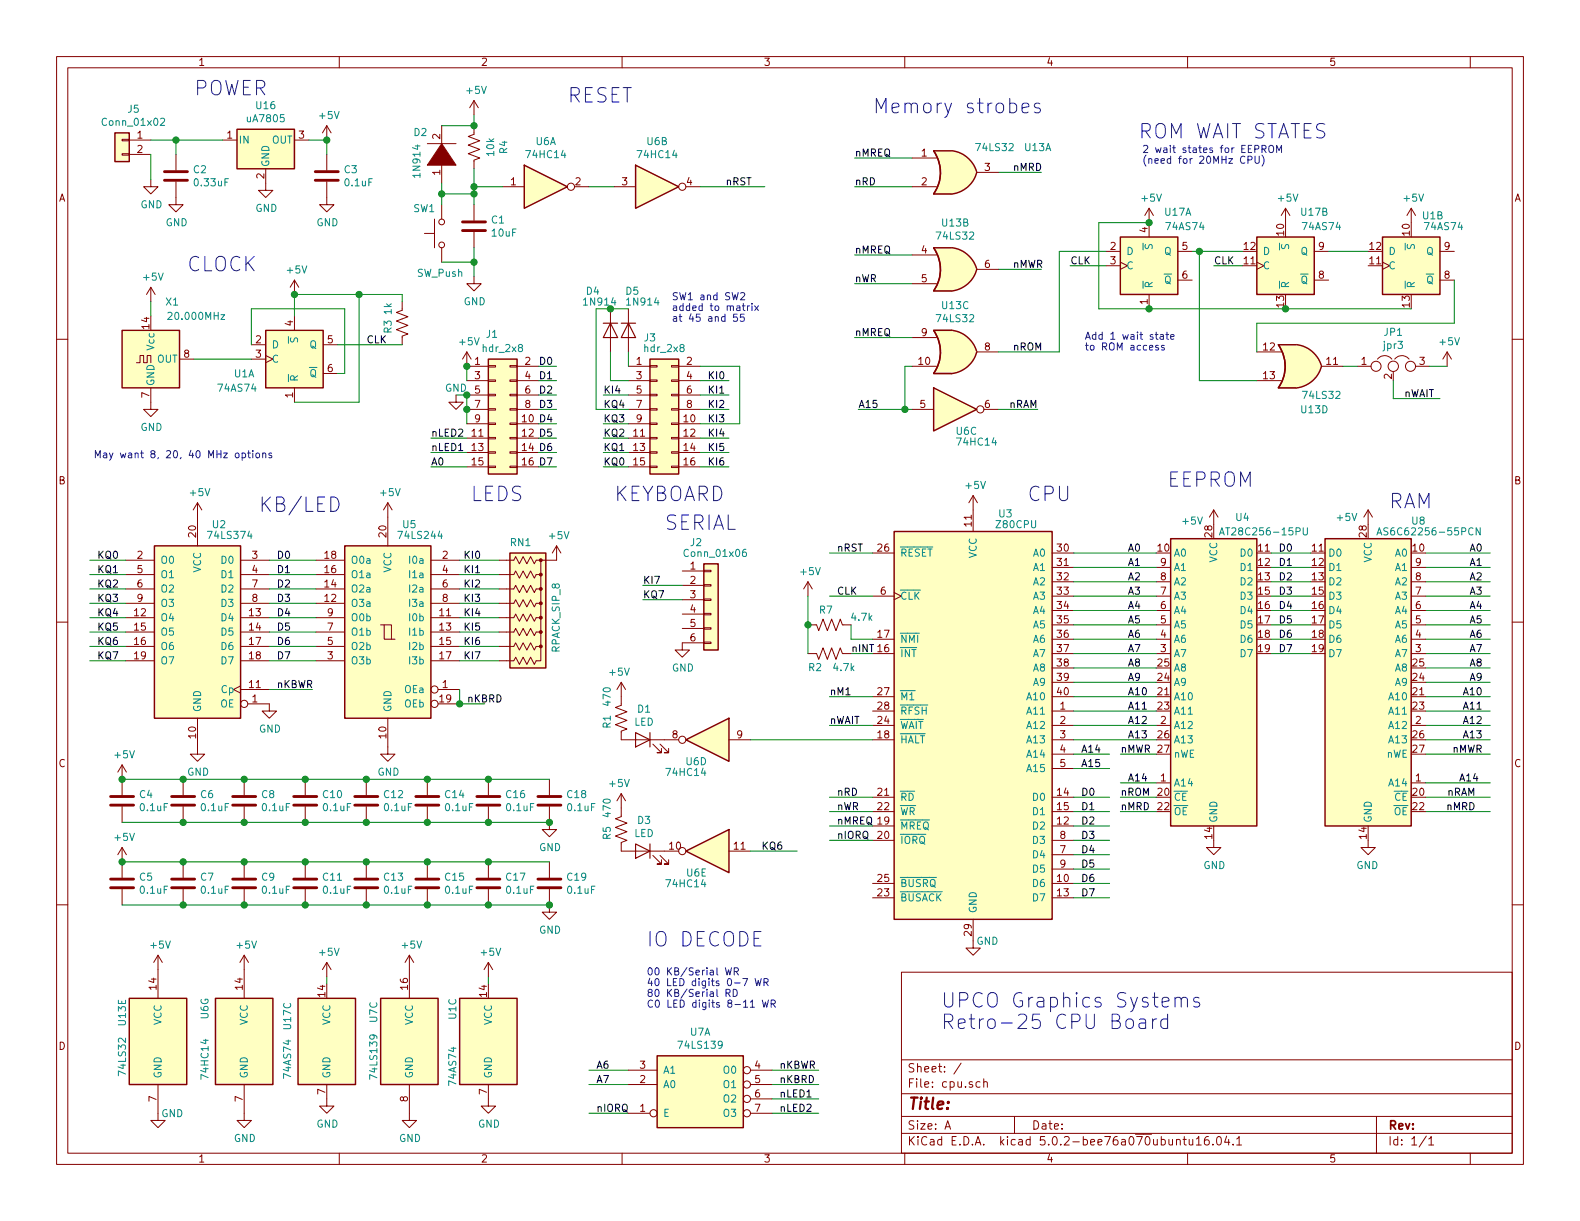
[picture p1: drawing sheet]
<svg xmlns="http://www.w3.org/2000/svg" width="279mm" height="216mm" viewBox="0 0 279 216" stroke-linecap="round" stroke-linejoin="round" font-family="sans-serif">
<defs><g id="words">
<g font-size="3.5" fill="#0000c2">
<text x="34.3" y="16.9">POWER</text>
<text x="100.3" y="18.2">RESET</text>
<text x="154.3" y="20.1">Memory strobes</text>
<text x="201.3" y="24.5">ROM WAIT STATES</text>
<text x="33" y="48">CLOCK</text>
<text x="83.2" y="88.6">LEDS</text>
<text x="108.6" y="88.6">KEYBOARD</text>
<text x="181.6" y="88.6">CPU</text>
<text x="206.4" y="86.1">EEPROM</text>
<text x="245.3" y="89.9">RAM</text>
<text x="45.7" y="90.6">KB/LED</text>
<text x="117.5" y="93.7">SERIAL</text>
<text x="114.3" y="167.4">IO DECODE</text>
<text x="166.4" y="178.2">UPCO Graphics Systems</text>
<text x="166.4" y="182">Retro-25 CPU Board</text>
</g>
<text font-size="2.8" fill="#840000" x="160.4" y="196.2">Title:</text>
<g font-size="2.1" fill="#840000">
<text x="160.4" y="189.6">Sheet: /</text>
<text x="160.4" y="192.3">File: cpu.sch</text>
<text x="160.4" y="202.5">KiCad E.D.A. kicad 5.0.2-bee76a070ubuntu16.04.1</text>
<text x="160.4" y="199.7">Size: A</text>
<text x="182.4" y="199.7">Date:</text>
<text x="245.4" y="199.7">Rev:</text>
<text x="245.4" y="202.5">Id: 1/1</text>
</g>
<g font-size="1.8" fill="#840000">
<text x="35" y="11.6">1</text>
<text x="85" y="11.6">2</text>
<text x="135" y="11.6">3</text>
<text x="185" y="11.6">4</text>
<text x="235" y="11.6">5</text>
<text x="24.3" y="24.5">1</text>
<text x="24.3" y="27.1">2</text>
<text x="40.2" y="24.5">1</text>
<text x="52.9" y="24.5">3</text>
<text x="77.9" y="24.6" transform="rotate(-90 77.9 24.6)">2</text>
<text x="163" y="27.7">1</text>
<text x="10.4" y="35.6">A</text>
<text x="46.7" y="31.6" transform="rotate(-90 46.7 31.6)">2</text>
<text x="77.9" y="31" transform="rotate(-90 77.9 31)">1</text>
<text x="90.3" y="32.8">1</text>
<text x="101.8" y="32.8">2</text>
<text x="110" y="32.8">3</text>
<text x="121.4" y="32.8">4</text>
<text x="163" y="32.8">2</text>
<text x="174.1" y="30.2">3</text>
<text x="267.8" y="35.6">A</text>
<text x="202.9" y="41.1" transform="rotate(-90 202.9 41.1)">4</text>
<text x="227.1" y="41.6" transform="rotate(-90 227.1 41.6)">10</text>
<text x="249.3" y="41.6" transform="rotate(-90 249.3 41.6)">10</text>
<text x="163" y="44.8">4</text>
<text x="174.1" y="47.4">6</text>
<text x="196.4" y="44.2">2</text>
<text x="196.4" y="46.7">3</text>
<text x="209.1" y="44.2">5</text>
<text x="220" y="46.7">11</text>
<text x="220" y="44.2">12</text>
<text x="233.2" y="44.2">9</text>
<text x="242.2" y="46.7">11</text>
<text x="242.2" y="44.2">12</text>
<text x="255.4" y="44.2">9</text>
<text x="163" y="49.9">5</text>
<text x="202.9" y="53.8" transform="rotate(-90 202.9 53.8)">1</text>
<text x="209.1" y="49.3">6</text>
<text x="233.2" y="49.3">8</text>
<text x="255.4" y="49.3">8</text>
<text x="26.4" y="58.1" transform="rotate(-90 26.4 58.1)">14</text>
<text x="51.8" y="57.6" transform="rotate(-90 51.8 57.6)">4</text>
<text x="163" y="59.4">9</text>
<text x="227.1" y="54.3" transform="rotate(-90 227.1 54.3)">13</text>
<text x="249.3" y="54.3" transform="rotate(-90 249.3 54.3)">13</text>
<text x="32.5" y="63.2">8</text>
<text x="45.2" y="60.7">2</text>
<text x="45.2" y="63.2">3</text>
<text x="57.9" y="60.7">5</text>
<text x="57.9" y="65.8">6</text>
<text x="84" y="64.5">1</text>
<text x="92.9" y="64.5">2</text>
<text x="112.5" y="64.5">1</text>
<text x="121.4" y="64.5">2</text>
<text x="162.5" y="64.5">10</text>
<text x="174.1" y="62">8</text>
<text x="223.4" y="62">12</text>
<text x="234.6" y="64.5">11</text>
<text x="240.7" y="64.5">1</text>
<text x="251" y="64.5">3</text>
<text x="26.4" y="70.3" transform="rotate(-90 26.4 70.3)">7</text>
<text x="51.8" y="70.3" transform="rotate(-90 51.8 70.3)">1</text>
<text x="84" y="67.1">3</text>
<text x="84" y="69.6">5</text>
<text x="92.9" y="67.1">4</text>
<text x="92.9" y="69.6">6</text>
<text x="112.5" y="67.1">3</text>
<text x="112.5" y="69.6">5</text>
<text x="121.4" y="67.1">4</text>
<text x="121.4" y="69.6">6</text>
<text x="223.4" y="67.1">13</text>
<text x="246.1" y="67" transform="rotate(-90 246.1 67)">2</text>
<text x="83.5" y="77.2">11</text>
<text x="84" y="72.1">7</text>
<text x="84" y="74.7">9</text>
<text x="92.9" y="72.1">8</text>
<text x="112.1" y="77.2">11</text>
<text x="112.5" y="72.1">7</text>
<text x="112.5" y="74.7">9</text>
<text x="121" y="74.7">10</text>
<text x="121" y="77.2">12</text>
<text x="121.4" y="72.1">8</text>
<text x="162.7" y="72.1">5</text>
<text x="174.1" y="72.1">6</text>
<text x="83.5" y="79.8">13</text>
<text x="83.5" y="82.3">15</text>
<text x="112.1" y="79.8">13</text>
<text x="112.1" y="82.3">15</text>
<text x="121" y="79.8">14</text>
<text x="121" y="82.3">16</text>
<text x="10.4" y="85.6">B</text>
<text x="267.8" y="85.6">B</text>
<text x="34.7" y="94.9" transform="rotate(-90 34.7 94.9)">20</text>
<text x="68.3" y="94.9" transform="rotate(-90 68.3 94.9)">20</text>
<text x="171.8" y="93" transform="rotate(-90 171.8 93)">11</text>
<text x="214.4" y="94.9" transform="rotate(-90 214.4 94.9)">28</text>
<text x="241.7" y="94.9" transform="rotate(-90 241.7 94.9)">28</text>
<text x="24.3" y="98.8">2</text>
<text x="24.3" y="101.3">5</text>
<text x="44.6" y="98.8">3</text>
<text x="44.6" y="101.3">4</text>
<text x="57.5" y="101.3">16</text>
<text x="57.5" y="98.8">18</text>
<text x="78.3" y="98.8">2</text>
<text x="78.3" y="101.3">4</text>
<text x="122.1" y="100.7">1</text>
<text x="155.2" y="97.5">26</text>
<text x="187" y="97.5">30</text>
<text x="187" y="100.1">31</text>
<text x="204.8" y="97.5">10</text>
<text x="205.3" y="100.1">9</text>
<text x="222.6" y="97.5">11</text>
<text x="222.6" y="100.1">12</text>
<text x="232.1" y="97.5">11</text>
<text x="232.1" y="100.1">12</text>
<text x="249.9" y="97.5">10</text>
<text x="250.3" y="100.1">9</text>
<text x="24.3" y="103.9">6</text>
<text x="24.3" y="106.4">9</text>
<text x="44.6" y="103.9">7</text>
<text x="44.6" y="106.4">8</text>
<text x="57.5" y="106.4">12</text>
<text x="57.5" y="103.9">14</text>
<text x="78.3" y="103.9">6</text>
<text x="78.3" y="106.4">8</text>
<text x="122.1" y="103.3">2</text>
<text x="122.1" y="105.8">3</text>
<text x="155.7" y="105.2">6</text>
<text x="187" y="102.6">32</text>
<text x="187" y="105.2">33</text>
<text x="187" y="107.7">34</text>
<text x="205.3" y="107.7">6</text>
<text x="205.3" y="105.2">7</text>
<text x="205.3" y="102.6">8</text>
<text x="222.6" y="102.6">13</text>
<text x="222.6" y="105.2">15</text>
<text x="222.6" y="107.7">16</text>
<text x="232.1" y="102.6">13</text>
<text x="232.1" y="105.2">15</text>
<text x="232.1" y="107.7">16</text>
<text x="250.3" y="107.7">6</text>
<text x="250.3" y="105.2">7</text>
<text x="250.3" y="102.6">8</text>
<text x="23.8" y="109">12</text>
<text x="23.8" y="111.5">15</text>
<text x="44.1" y="109">13</text>
<text x="44.1" y="111.5">14</text>
<text x="57.9" y="111.5">7</text>
<text x="57.9" y="109">9</text>
<text x="77.8" y="109">11</text>
<text x="77.8" y="111.5">13</text>
<text x="122.1" y="108.3">4</text>
<text x="122.1" y="110.9">5</text>
<text x="122.1" y="113.4">6</text>
<text x="155.2" y="112.8">17</text>
<text x="187" y="110.2">35</text>
<text x="187" y="112.8">36</text>
<text x="205.3" y="112.8">4</text>
<text x="205.3" y="110.2">5</text>
<text x="222.6" y="110.2">17</text>
<text x="222.6" y="112.8">18</text>
<text x="232.1" y="110.2">17</text>
<text x="232.1" y="112.8">18</text>
<text x="250.3" y="112.8">4</text>
<text x="250.3" y="110.2">5</text>
<text x="23.8" y="114">16</text>
<text x="23.8" y="116.6">19</text>
<text x="44.1" y="114">17</text>
<text x="44.1" y="116.6">18</text>
<text x="57.9" y="116.6">3</text>
<text x="57.9" y="114">5</text>
<text x="77.8" y="114">15</text>
<text x="77.8" y="116.6">17</text>
<text x="187" y="115.3">37</text>
<text x="187" y="117.9">38</text>
<text x="204.8" y="117.9">25</text>
<text x="205.3" y="115.3">3</text>
<text x="222.6" y="115.3">19</text>
<text x="232.1" y="115.3">19</text>
<text x="249.9" y="117.9">25</text>
<text x="250.3" y="115.3">3</text>
<text x="44.1" y="121.7">11</text>
<text x="44.6" y="124.2">1</text>
<text x="77.8" y="124.2">19</text>
<text x="78.3" y="121.7">1</text>
<text x="155.2" y="122.9">27</text>
<text x="155.2" y="125.5">28</text>
<text x="187" y="120.4">39</text>
<text x="187" y="122.9">40</text>
<text x="187.5" y="125.5">1</text>
<text x="204.8" y="122.9">21</text>
<text x="204.8" y="125.5">23</text>
<text x="204.8" y="120.4">24</text>
<text x="249.9" y="122.9">21</text>
<text x="249.9" y="125.5">23</text>
<text x="249.9" y="120.4">24</text>
<text x="34.7" y="130.5" transform="rotate(-90 34.7 130.5)">10</text>
<text x="68.3" y="130.5" transform="rotate(-90 68.3 130.5)">10</text>
<text x="118.9" y="130.6">8</text>
<text x="130.3" y="130.6">9</text>
<text x="155.2" y="130.6">18</text>
<text x="155.2" y="128">24</text>
<text x="187.5" y="128">2</text>
<text x="187.5" y="130.6">3</text>
<text x="204.8" y="130.6">26</text>
<text x="205.3" y="128">2</text>
<text x="249.9" y="130.6">26</text>
<text x="250.3" y="128">2</text>
<text x="10.4" y="135.6">C</text>
<text x="187.5" y="133.1">4</text>
<text x="187.5" y="135.6">5</text>
<text x="204.8" y="133.1">27</text>
<text x="249.9" y="133.1">27</text>
<text x="267.8" y="135.6">C</text>
<text x="155.2" y="140.7">21</text>
<text x="155.2" y="143.3">22</text>
<text x="187" y="140.7">14</text>
<text x="187" y="143.3">15</text>
<text x="204.8" y="140.7">20</text>
<text x="204.8" y="143.3">22</text>
<text x="205.3" y="138.2">1</text>
<text x="249.9" y="140.7">20</text>
<text x="249.9" y="143.3">22</text>
<text x="250.3" y="138.2">1</text>
<text x="155.2" y="148.3">20</text>
<text x="187" y="145.8">12</text>
<text x="187.5" y="148.3">8</text>
<text x="214.4" y="148.3" transform="rotate(-90 214.4 148.3)">14</text>
<text x="241.7" y="148.3" transform="rotate(-90 241.7 148.3)">14</text>
<text x="118.4" y="150.2">10</text>
<text x="129.8" y="150.2">11</text>
<text x="155.2" y="156">25</text>
<text x="187" y="156">10</text>
<text x="187.5" y="150.9">7</text>
<text x="187.5" y="153.4">9</text>
<text x="155.2" y="158.5">23</text>
<text x="187" y="158.5">13</text>
<text x="171.8" y="165.4" transform="rotate(-90 171.8 165.4)">29</text>
<text x="27.7" y="175" transform="rotate(-90 27.7 175)">14</text>
<text x="42.9" y="175" transform="rotate(-90 42.9 175)">14</text>
<text x="57.5" y="176.2" transform="rotate(-90 57.5 176.2)">14</text>
<text x="72.1" y="175" transform="rotate(-90 72.1 175)">16</text>
<text x="86.1" y="176.2" transform="rotate(-90 86.1 176.2)">14</text>
<text x="10.4" y="185.6">D</text>
<text x="267.8" y="185.6">D</text>
<text x="113.2" y="191.5">2</text>
<text x="113.2" y="189">3</text>
<text x="133.5" y="189">4</text>
<text x="133.5" y="191.5">5</text>
<text x="27.7" y="194.8" transform="rotate(-90 27.7 194.8)">7</text>
<text x="42.9" y="194.8" transform="rotate(-90 42.9 194.8)">7</text>
<text x="57.5" y="193.5" transform="rotate(-90 57.5 193.5)">7</text>
<text x="72.1" y="194.8" transform="rotate(-90 72.1 194.8)">8</text>
<text x="86.1" y="193.5" transform="rotate(-90 86.1 193.5)">7</text>
<text x="113.2" y="196.6">1</text>
<text x="133.5" y="194.1">6</text>
<text x="133.5" y="196.6">7</text>
<text x="35" y="205.5">1</text>
<text x="85" y="205.5">2</text>
<text x="135" y="205.5">3</text>
<text x="185" y="205.5">4</text>
<text x="235" y="205.5">5</text>
</g>
<g font-size="1.8" fill="#008484">
<text x="82.6" y="16.6">+5V</text>
<text x="18.4" y="22.3">Conn_01x02</text>
<text x="22.7" y="19.9">J5</text>
<text x="43.8" y="21.6">uA7805</text>
<text x="45.4" y="19.3">U16</text>
<text x="56.6" y="21.1">+5V</text>
<text x="42.2" y="25.4">IN</text>
<text x="47.6" y="29.6" transform="rotate(-90 47.6 29.6)">GND</text>
<text x="48.1" y="25.4">OUT</text>
<text x="73.2" y="24.1">D2</text>
<text x="87.4" y="27.5" transform="rotate(-90 87.4 27.5)">10k</text>
<text x="89.7" y="27.2" transform="rotate(-90 89.7 27.2)">R4</text>
<text x="93.3" y="28">74HC14</text>
<text x="94.8" y="25.7">U6A</text>
<text x="113" y="28">74HC14</text>
<text x="114.5" y="25.7">U6B</text>
<text x="172.8" y="26.7">74LS32</text>
<text x="181.3" y="26.7">U13A</text>
<text x="34.2" y="30.6">C2</text>
<text x="34.5" y="32.9">0.33uF</text>
<text x="60.9" y="30.6">C3</text>
<text x="61.1" y="32.9">0.1uF</text>
<text x="74.3" y="31.1" transform="rotate(-90 74.3 31.1)">1N914</text>
<text x="202" y="35.7">+5V</text>
<text x="226.1" y="35.7">+5V</text>
<text x="248.3" y="35.7">+5V</text>
<text x="24.8" y="36.8">GND</text>
<text x="29.3" y="40">GND</text>
<text x="45.2" y="37.5">GND</text>
<text x="56" y="40">GND</text>
<text x="73.1" y="37.5">SW1</text>
<text x="86.9" y="39.5">C1</text>
<text x="87.1" y="41.8">10uF</text>
<text x="166.6" y="40.1">U13B</text>
<text x="206" y="38.2">U17A</text>
<text x="206.3" y="40.7">74AS74</text>
<text x="230.1" y="38.2">U17B</text>
<text x="230.5" y="40.7">74AS74</text>
<text x="251.6" y="38.8">U1B</text>
<text x="252.1" y="40.7">74AS74</text>
<text x="165.8" y="42.4">74LS32</text>
<text x="199.1" y="45.1">D</text>
<text x="199.1" y="47.6">C</text>
<text x="203.8" y="44.1" transform="rotate(-90 203.8 44.1)">S</text>
<text x="205.9" y="45.1">Q</text>
<text x="223.3" y="47.6">C</text>
<text x="223.3" y="45.1">D</text>
<text x="228" y="44.1" transform="rotate(-90 228 44.1)">S</text>
<text x="230" y="45.1">Q</text>
<text x="245.5" y="47.6">C</text>
<text x="245.5" y="45.1">D</text>
<text x="250.2" y="44.1" transform="rotate(-90 250.2 44.1)">S</text>
<text x="252.2" y="45.1">Q</text>
<text x="25.5" y="49.6">+5V</text>
<text x="50.9" y="48.4">+5V</text>
<text x="73.8" y="48.9">SW_Push</text>
<text x="82" y="54">GND</text>
<text x="103.7" y="52.1">D4</text>
<text x="110.7" y="52.1">D5</text>
<text x="203.8" y="51.1" transform="rotate(-90 203.8 51.1)">R</text>
<text x="205.9" y="50.2">Q</text>
<text x="228" y="51.1" transform="rotate(-90 228 51.1)">R</text>
<text x="230" y="50.2">Q</text>
<text x="250.2" y="51.1" transform="rotate(-90 250.2 51.1)">R</text>
<text x="252.2" y="50.2">Q</text>
<text x="29.4" y="54">X1</text>
<text x="30.2" y="56.6">20.000MHz</text>
<text x="69.3" y="58.9" transform="rotate(-90 69.3 58.9)">R3</text>
<text x="69.3" y="55.6" transform="rotate(-90 69.3 55.6)">1k</text>
<text x="86" y="59.7">J1</text>
<text x="111" y="54">1N914</text>
<text x="165.8" y="57">74LS32</text>
<text x="166.6" y="54.7">U13C</text>
<text x="244.8" y="59.4">JP1</text>
<text x="27.3" y="61.8" transform="rotate(-90 27.3 61.8)">Vcc</text>
<text x="27.8" y="64.1">OUT</text>
<text x="48" y="61.6">D</text>
<text x="48" y="64.1">C</text>
<text x="52.7" y="60.6" transform="rotate(-90 52.7 60.6)">S</text>
<text x="54.8" y="61.6">Q</text>
<text x="81.3" y="61.1">+5V</text>
<text x="85.5" y="62.3">hdr_2x8</text>
<text x="114" y="60.4">J3</text>
<text x="114.1" y="62.3">hdr_2x8</text>
<text x="244.8" y="61.7">jpr3</text>
<text x="254.7" y="61.1">+5V</text>
<text x="27.3" y="68.3" transform="rotate(-90 27.3 68.3)">GND</text>
<text x="38.7" y="69.3">74AS74</text>
<text x="41.4" y="66.7">U1A</text>
<text x="52.7" y="67.6" transform="rotate(-90 52.7 67.6)">R</text>
<text x="54.8" y="66.7">Q</text>
<text x="78.7" y="69.3">GND</text>
<text x="230.6" y="70.5">74LS32</text>
<text x="24.8" y="76.2">GND</text>
<text x="169.1" y="76.9">U6C</text>
<text x="230.1" y="73.1">U13D</text>
<text x="169.5" y="78.8">74HC14</text>
<text x="33.7" y="87.7">+5V</text>
<text x="67.4" y="87.7">+5V</text>
<text x="170.9" y="86.5">+5V</text>
<text x="37.1" y="95.3">74LS374</text>
<text x="37.6" y="93.4">U2</text>
<text x="70.7" y="95.3">74LS244</text>
<text x="71.3" y="93.4">U5</text>
<text x="97.2" y="95.4">+5V</text>
<text x="176.3" y="93.4">Z80CPU</text>
<text x="176.7" y="91.5">U3</text>
<text x="209.2" y="92.8">+5V</text>
<text x="216.7" y="94.7">AT28C256-15PU</text>
<text x="218.6" y="92.1">U4</text>
<text x="236.5" y="92.1">+5V</text>
<text x="244.8" y="94.7">AS6C62256-55PCN</text>
<text x="249.7" y="92.8">U8</text>
<text x="28.3" y="99.7">O0</text>
<text x="35.6" y="101.3" transform="rotate(-90 35.6 101.3)">VCC</text>
<text x="39.3" y="99.7">D0</text>
<text x="62" y="99.7">O0a</text>
<text x="69.2" y="101.3" transform="rotate(-90 69.2 101.3)">VCC</text>
<text x="72.7" y="99.7">I0a</text>
<text x="90.3" y="96.6">RN1</text>
<text x="121.3" y="98.5">Conn_01x06</text>
<text x="122.1" y="96.6">J2</text>
<text x="141.7" y="101.7">+5V</text>
<text x="159.1" y="98.4">RESET</text>
<text x="172.7" y="98.7" transform="rotate(-90 172.7 98.7)">VCC</text>
<text x="182.8" y="98.4">A0</text>
<text x="182.8" y="101">A1</text>
<text x="207.5" y="98.4">A0</text>
<text x="207.5" y="101">A1</text>
<text x="215.3" y="99.5" transform="rotate(-90 215.3 99.5)">VCC</text>
<text x="219.5" y="98.4">D0</text>
<text x="219.5" y="101">D1</text>
<text x="234.8" y="98.4">D0</text>
<text x="234.8" y="101">D1</text>
<text x="242.6" y="99.5" transform="rotate(-90 242.6 99.5)">VCC</text>
<text x="246.8" y="98.4">A0</text>
<text x="246.8" y="101">A1</text>
<text x="28.3" y="102.2">O1</text>
<text x="28.3" y="104.8">O2</text>
<text x="28.3" y="107.3">O3</text>
<text x="39.3" y="102.2">D1</text>
<text x="39.3" y="104.8">D2</text>
<text x="39.3" y="107.3">D3</text>
<text x="62" y="107.3">O3a</text>
<text x="62" y="104.8">O2a</text>
<text x="62" y="102.2">O1a</text>
<text x="72.7" y="102.2">I1a</text>
<text x="72.7" y="104.8">I2a</text>
<text x="72.7" y="107.3">I3a</text>
<text x="159.1" y="106">CLK</text>
<text x="182.8" y="103.5">A2</text>
<text x="182.8" y="106">A3</text>
<text x="207.5" y="106">A3</text>
<text x="207.5" y="103.5">A2</text>
<text x="219.5" y="103.5">D2</text>
<text x="219.5" y="106">D3</text>
<text x="234.8" y="103.5">D2</text>
<text x="234.8" y="106">D3</text>
<text x="246.8" y="106">A3</text>
<text x="246.8" y="103.5">A2</text>
<text x="28.3" y="109.9">O4</text>
<text x="28.3" y="112.4">O5</text>
<text x="39.3" y="109.9">D4</text>
<text x="39.3" y="112.4">D5</text>
<text x="62" y="112.4">O1b</text>
<text x="62" y="109.9">O0b</text>
<text x="72.6" y="109.9">I0b</text>
<text x="72.6" y="112.4">I1b</text>
<text x="144.9" y="108.5">R7</text>
<text x="150.7" y="109.8">4.7k</text>
<text x="159.1" y="113.7">NMI</text>
<text x="182.8" y="108.6">A4</text>
<text x="182.8" y="111.1">A5</text>
<text x="182.8" y="113.7">A6</text>
<text x="207.5" y="113.7">A6</text>
<text x="207.5" y="111.1">A5</text>
<text x="207.5" y="108.6">A4</text>
<text x="219.5" y="108.6">D4</text>
<text x="219.5" y="111.1">D5</text>
<text x="219.5" y="113.7">D6</text>
<text x="234.8" y="108.6">D4</text>
<text x="234.8" y="111.1">D5</text>
<text x="234.8" y="113.7">D6</text>
<text x="246.8" y="113.7">A6</text>
<text x="246.8" y="111.1">A5</text>
<text x="246.8" y="108.6">A4</text>
<text x="28.3" y="114.9">O6</text>
<text x="28.3" y="117.5">O7</text>
<text x="39.3" y="114.9">D6</text>
<text x="39.3" y="117.5">D7</text>
<text x="62" y="117.5">O3b</text>
<text x="62" y="114.9">O2b</text>
<text x="72.6" y="114.9">I2b</text>
<text x="72.6" y="117.5">I3b</text>
<text x="99" y="115.3" transform="rotate(-90 99 115.3)">RPACK_SIP_8</text>
<text x="107.9" y="119.5">+5V</text>
<text x="118.8" y="118.7">GND</text>
<text x="143" y="118.7">R2</text>
<text x="147.5" y="118.7">4.7k</text>
<text x="159.1" y="116.2">INT</text>
<text x="182.8" y="116.2">A7</text>
<text x="182.8" y="118.7">A8</text>
<text x="207.5" y="118.7">A8</text>
<text x="207.5" y="116.2">A7</text>
<text x="219.5" y="116.2">D7</text>
<text x="234.8" y="116.2">D7</text>
<text x="246.8" y="118.7">A8</text>
<text x="246.8" y="116.2">A7</text>
<text x="35.6" y="126" transform="rotate(-90 35.6 126)">GND</text>
<text x="39" y="125.1">OE</text>
<text x="39.2" y="122.6">Cp</text>
<text x="69.2" y="126" transform="rotate(-90 69.2 126)">GND</text>
<text x="71.6" y="125.1">OEb</text>
<text x="71.7" y="122.6">OEa</text>
<text x="108" y="124.7" transform="rotate(-90 108 124.7)">470</text>
<text x="159.1" y="123.8">M1</text>
<text x="181.8" y="123.8">A10</text>
<text x="182.8" y="121.3">A9</text>
<text x="207.5" y="123.8">A10</text>
<text x="207.5" y="121.3">A9</text>
<text x="245.8" y="123.8">A10</text>
<text x="246.8" y="121.3">A9</text>
<text x="45.8" y="129.5">GND</text>
<text x="108" y="128.8" transform="rotate(-90 108 128.8)">R1</text>
<text x="112.1" y="128.3">LED</text>
<text x="112.8" y="126">D1</text>
<text x="159.1" y="131.4">HALT</text>
<text x="159.1" y="128.9">WAIT</text>
<text x="159.1" y="126.4">RFSH</text>
<text x="181.8" y="126.4">A11</text>
<text x="181.8" y="128.9">A12</text>
<text x="181.8" y="131.4">A13</text>
<text x="207.5" y="128.9">A12</text>
<text x="207.5" y="126.4">A11</text>
<text x="207.5" y="131.4">A13</text>
<text x="245.8" y="128.9">A12</text>
<text x="245.8" y="126.4">A11</text>
<text x="245.8" y="131.4">A13</text>
<text x="20.4" y="134.1">+5V</text>
<text x="33.1" y="137.2">GND</text>
<text x="66.8" y="137.2">GND</text>
<text x="118.1" y="137.2">74HC14</text>
<text x="121.4" y="135.3">U6D</text>
<text x="181.8" y="134">A14</text>
<text x="181.8" y="136.5">A15</text>
<text x="207.5" y="134">nWE</text>
<text x="245.1" y="134">nWE</text>
<text x="24.7" y="141.1">C4</text>
<text x="24.9" y="143.4">0.1uF</text>
<text x="35.5" y="141.1">C6</text>
<text x="35.7" y="143.4">0.1uF</text>
<text x="46.3" y="141.1">C8</text>
<text x="46.5" y="143.4">0.1uF</text>
<text x="57.2" y="141.1">C10</text>
<text x="57.3" y="143.4">0.1uF</text>
<text x="68" y="141.1">C12</text>
<text x="68.1" y="143.4">0.1uF</text>
<text x="78.8" y="141.1">C14</text>
<text x="78.9" y="143.4">0.1uF</text>
<text x="89.6" y="141.1">C16</text>
<text x="89.7" y="143.4">0.1uF</text>
<text x="100.4" y="141.1">C18</text>
<text x="100.5" y="143.4">0.1uF</text>
<text x="107.9" y="139.2">+5V</text>
<text x="159.1" y="141.6">RD</text>
<text x="182.8" y="141.6">D0</text>
<text x="207.5" y="139.1">A14</text>
<text x="207.5" y="141.6">CE</text>
<text x="245.8" y="139.1">A14</text>
<text x="246.6" y="141.6">CE</text>
<text x="20.4" y="148.7">+5V</text>
<text x="108" y="148.4" transform="rotate(-90 108 148.4)">R5</text>
<text x="108" y="144.3" transform="rotate(-90 108 144.3)">470</text>
<text x="112.1" y="148">LED</text>
<text x="112.8" y="145.7">D3</text>
<text x="159.1" y="146.7">MREQ</text>
<text x="159.1" y="149.2">IORQ</text>
<text x="159.1" y="144.1">WR</text>
<text x="182.8" y="146.7">D2</text>
<text x="182.8" y="144.1">D1</text>
<text x="182.8" y="149.2">D3</text>
<text x="207.5" y="144.1">OE</text>
<text x="215.3" y="145.5" transform="rotate(-90 215.3 145.5)">GND</text>
<text x="242.6" y="145.5" transform="rotate(-90 242.6 145.5)">GND</text>
<text x="246.5" y="144.1">OE</text>
<text x="24.7" y="155.7">C5</text>
<text x="35.5" y="155.7">C7</text>
<text x="46.3" y="155.7">C9</text>
<text x="57.2" y="155.7">C11</text>
<text x="68" y="155.7">C13</text>
<text x="78.8" y="155.7">C15</text>
<text x="89.6" y="155.7">C17</text>
<text x="95.3" y="150.5">GND</text>
<text x="100.4" y="155.7">C19</text>
<text x="121.5" y="155">U6E</text>
<text x="182.8" y="151.8">D4</text>
<text x="182.8" y="154.3">D5</text>
<text x="212.8" y="153.7">GND</text>
<text x="239.9" y="153.7">GND</text>
<text x="24.9" y="158">0.1uF</text>
<text x="35.7" y="158">0.1uF</text>
<text x="46.5" y="158">0.1uF</text>
<text x="57.3" y="158">0.1uF</text>
<text x="68.1" y="158">0.1uF</text>
<text x="78.9" y="158">0.1uF</text>
<text x="89.7" y="158">0.1uF</text>
<text x="100.5" y="158">0.1uF</text>
<text x="118.1" y="156.9">74HC14</text>
<text x="159.1" y="159.4">BUSACK</text>
<text x="159.1" y="156.8">BUSRQ</text>
<text x="172.7" y="161.5" transform="rotate(-90 172.7 161.5)">GND</text>
<text x="182.8" y="156.8">D6</text>
<text x="182.8" y="159.4">D7</text>
<text x="26.7" y="167.7">+5V</text>
<text x="42" y="167.7">+5V</text>
<text x="71.2" y="167.7">+5V</text>
<text x="95.3" y="165.1">GND</text>
<text x="172.7" y="167.1">GND</text>
<text x="56.6" y="169">+5V</text>
<text x="85.1" y="169">+5V</text>
<text x="22.3" y="181.3" transform="rotate(-90 22.3 181.3)">U13E</text>
<text x="28.6" y="181.3" transform="rotate(-90 28.6 181.3)">VCC</text>
<text x="36.9" y="180.2" transform="rotate(-90 36.9 180.2)">U6G</text>
<text x="43.8" y="181.3" transform="rotate(-90 43.8 181.3)">VCC</text>
<text x="51.5" y="182" transform="rotate(-90 51.5 182)">U17C</text>
<text x="58.4" y="181.3" transform="rotate(-90 58.4 181.3)">VCC</text>
<text x="66.7" y="180.7" transform="rotate(-90 66.7 180.7)">U7C</text>
<text x="73" y="181.3" transform="rotate(-90 73 181.3)">VCC</text>
<text x="80.7" y="180.2" transform="rotate(-90 80.7 180.2)">U1C</text>
<text x="87" y="181.3" transform="rotate(-90 87 181.3)">VCC</text>
<text x="120.2" y="185.4">74LS139</text>
<text x="122.1" y="183.1">U7A</text>
<text x="22.3" y="190" transform="rotate(-90 22.3 190)">74LS32</text>
<text x="28.6" y="190.8" transform="rotate(-90 28.6 190.8)">GND</text>
<text x="36.9" y="190.6" transform="rotate(-90 36.9 190.6)">74HC14</text>
<text x="43.8" y="190.8" transform="rotate(-90 43.8 190.8)">GND</text>
<text x="51.5" y="190.5" transform="rotate(-90 51.5 190.5)">74AS74</text>
<text x="58.4" y="190.8" transform="rotate(-90 58.4 190.8)">GND</text>
<text x="66.7" y="190.5" transform="rotate(-90 66.7 190.5)">74LS139</text>
<text x="73" y="190.8" transform="rotate(-90 73 190.8)">GND</text>
<text x="80.7" y="191.8" transform="rotate(-90 80.7 191.8)">74AS74</text>
<text x="87" y="190.8" transform="rotate(-90 87 190.8)">GND</text>
<text x="117.2" y="189.9">A1</text>
<text x="128.1" y="189.9">O0</text>
<text x="28.5" y="197.5">GND</text>
<text x="117.2" y="197.5">E</text>
<text x="117.2" y="192.4">A0</text>
<text x="128.1" y="192.4">O1</text>
<text x="128.1" y="194.9">O2</text>
<text x="128.1" y="197.5">O3</text>
<text x="41.4" y="201.9">GND</text>
<text x="56" y="199.4">GND</text>
<text x="70.6" y="201.9">GND</text>
<text x="84.5" y="199.4">GND</text>
</g>
<g font-size="1.8">
<text x="151.1" y="27.7">nMREQ</text>
<text x="128.3" y="32.8">nRST</text>
<text x="151.1" y="32.8">nRD</text>
<text x="179.1" y="30.2">nMRD</text>
<text x="151.1" y="44.8">nMREQ</text>
<text x="179.1" y="47.4">nMWR</text>
<text x="189.2" y="46.7">CLK</text>
<text x="214.6" y="46.7">CLK</text>
<text x="151.1" y="49.9">nWR</text>
<text x="151.1" y="59.4">nMREQ</text>
<text x="64.8" y="60.7">CLK</text>
<text x="95.2" y="64.5">D0</text>
<text x="179.1" y="62">nROM</text>
<text x="95.2" y="69.6">D2</text>
<text x="95.2" y="67.1">D1</text>
<text x="106.7" y="69.6">KI4</text>
<text x="125.1" y="67.1">KI0</text>
<text x="125.1" y="69.6">KI1</text>
<text x="248.3" y="70.2">nWAIT</text>
<text x="76.2" y="77.2">nLED2</text>
<text x="92.4" y="74.7">10 D4</text>
<text x="92.4" y="77.2">12 D5</text>
<text x="95.2" y="72.1">D3</text>
<text x="106.7" y="77.2">KQ2</text>
<text x="106.7" y="74.7">KQ3</text>
<text x="106.7" y="72.1">KQ4</text>
<text x="125.1" y="72.1">KI2</text>
<text x="125.1" y="74.7">KI3</text>
<text x="125.1" y="77.2">KI4</text>
<text x="151.8" y="72.1">A15</text>
<text x="178.4" y="72.1">nRAM</text>
<text x="76.2" y="79.8">nLED1</text>
<text x="76.2" y="82.3">A0</text>
<text x="92.4" y="79.8">14 D6</text>
<text x="92.4" y="82.3">16 D7</text>
<text x="106.7" y="82.3">KQ0</text>
<text x="106.7" y="79.8">KQ1</text>
<text x="125.1" y="79.8">KI5</text>
<text x="125.1" y="82.3">KI6</text>
<text x="17.1" y="98.8">KQ0</text>
<text x="17.1" y="101.3">KQ1</text>
<text x="48.9" y="98.8">D0</text>
<text x="48.9" y="101.3">D1</text>
<text x="81.9" y="98.8">KI0</text>
<text x="81.9" y="101.3">KI1</text>
<text x="148" y="97.5">nRST</text>
<text x="199.4" y="97.5">A0</text>
<text x="199.4" y="100.1">A1</text>
<text x="226.1" y="97.5">D0</text>
<text x="226.1" y="100.1">D1</text>
<text x="260" y="97.5">A0</text>
<text x="260" y="100.1">A1</text>
<text x="17.1" y="103.9">KQ2</text>
<text x="17.1" y="106.4">KQ3</text>
<text x="48.9" y="103.9">D2</text>
<text x="48.9" y="106.4">D3</text>
<text x="81.9" y="103.9">KI2</text>
<text x="81.9" y="106.4">KI3</text>
<text x="113.7" y="103.3">KI7</text>
<text x="113.7" y="105.8">KQ7</text>
<text x="148" y="105.2">CLK</text>
<text x="199.4" y="102.6">A2</text>
<text x="199.4" y="105.2">A3</text>
<text x="199.4" y="107.7">A4</text>
<text x="226.1" y="102.6">D2</text>
<text x="226.1" y="105.2">D3</text>
<text x="226.1" y="107.7">D4</text>
<text x="260" y="102.6">A2</text>
<text x="260" y="105.2">A3</text>
<text x="260" y="107.7">A4</text>
<text x="17.1" y="109">KQ4</text>
<text x="17.1" y="111.5">KQ5</text>
<text x="48.9" y="109">D4</text>
<text x="48.9" y="111.5">D5</text>
<text x="81.9" y="109">KI4</text>
<text x="81.9" y="111.5">KI5</text>
<text x="199.4" y="110.2">A5</text>
<text x="199.4" y="112.8">A6</text>
<text x="226.1" y="110.2">D5</text>
<text x="226.1" y="112.8">D6</text>
<text x="260" y="110.2">A5</text>
<text x="260" y="112.8">A6</text>
<text x="17.1" y="114">KQ6</text>
<text x="17.1" y="116.6">KQ7</text>
<text x="48.9" y="114">D6</text>
<text x="48.9" y="116.6">D7</text>
<text x="81.9" y="114">KI6</text>
<text x="81.9" y="116.6">KI7</text>
<text x="150.5" y="115.3">nINT 16</text>
<text x="199.4" y="115.3">A7</text>
<text x="199.4" y="117.9">A8</text>
<text x="226.1" y="115.3">D7</text>
<text x="260" y="115.3">A7</text>
<text x="260" y="117.9">A8</text>
<text x="48.9" y="121.7">nKBWR</text>
<text x="82.5" y="124.2">nKBRD</text>
<text x="146.7" y="122.9">nM1</text>
<text x="199.4" y="120.4">A9</text>
<text x="199.4" y="122.9">A10</text>
<text x="199.4" y="125.5">A11</text>
<text x="259" y="122.9">A10</text>
<text x="259" y="125.5">A11</text>
<text x="260" y="120.4">A9</text>
<text x="146.7" y="128">nWAIT</text>
<text x="199.4" y="128">A12</text>
<text x="199.4" y="130.6">A13</text>
<text x="259" y="128">A12</text>
<text x="259" y="130.6">A13</text>
<text x="191.1" y="135.6">A15</text>
<text x="191.1" y="133.1">A14</text>
<text x="198.1" y="133.1">nMWR</text>
<text x="256.7" y="133.1">nMWR</text>
<text x="148" y="140.7">nRD</text>
<text x="148" y="143.3">nWR</text>
<text x="191.1" y="140.7">D0</text>
<text x="191.1" y="143.3">D1</text>
<text x="198.1" y="140.7">nROM</text>
<text x="198.1" y="143.3">nMRD</text>
<text x="199.4" y="138.2">A14</text>
<text x="255.9" y="140.7">nRAM</text>
<text x="255.9" y="143.3">nMRD</text>
<text x="258.4" y="138.2">A14</text>
<text x="148" y="145.8">nMREQ 19</text>
<text x="148" y="148.3">nIORQ</text>
<text x="191.1" y="145.8">D2</text>
<text x="191.1" y="148.3">D3</text>
<text x="134.6" y="150.2">KQ6</text>
<text x="191.1" y="150.9">D4</text>
<text x="191.1" y="153.4">D5</text>
<text x="191.1" y="156">D6</text>
<text x="191.1" y="158.5">D7</text>
<text x="105.4" y="191.5">A7</text>
<text x="105.4" y="189">A6</text>
<text x="137.8" y="189">nKBWR</text>
<text x="137.8" y="191.5">nKBRD</text>
<text x="105.4" y="196.6">nIORQ</text>
<text x="137.8" y="194.1">nLED1</text>
<text x="137.8" y="196.6">nLED2</text>
</g>
<g font-size="1.8" fill="#0000c2">
<text x="201.9" y="27.1">2 wait states for EEPROM</text>
<text x="201.9" y="29">(need for 20MHz CPU)</text>
<text x="118.7" y="53.1">SW1 and SW2</text>
<text x="118.7" y="55">added to matrix</text>
<text x="118.7" y="56.9">at 45 and 55</text>
<text x="191.8" y="60.1">Add 1 wait state</text>
<text x="191.8" y="62">to ROM access</text>
<text x="16.5" y="81">May want 8, 20, 40 MHz options</text>
<text x="114.3" y="172.5">00 KB/Serial WR</text>
<text x="114.3" y="174.4">40 LED digits 0-7 WR</text>
<text x="114.3" y="176.3">80 KB/Serial RD</text>
<text x="114.3" y="178.2">C0 LED digits 8-11 WR</text>
</g>
<text font-size="1.8" fill="#008400" x="103.4" y="54">1N914</text>
</g></defs>
<g fill="none" stroke="#840000" stroke-width=".18">
<path d="M10 10h259.4v195.9h-259.4zM12 12h255.4v191.9h-255.4zM60 10v2M83.8 17.8v2.5M83.8 17.8l-.7 1.3M83.8 17.8l.8 1.3M110 10v2M160 10v2M210 10v2M260 10v2M21.6 27.2h1.3v.2h-1.3zM21.6 24.6h1.3v.3h-1.3z"/>
<path d="M22.9 24.8h3.8M22.9 27.3h3.8M26.7 31.8v1.2h1.2l-1.2 1.3-1.3-1.3h1.3M31.1 32.1v4.1h1.3l-1.3 1.3-1.3-1.3h1.3M31.1 27.3v2.8M39.4 24.8h2.5M47 29.8v3.9h1.3l-1.3 1.2-1.3-1.2h1.3M52.1 24.8h2.5M57.8 32.1v4.1h1.3l-1.3 1.3-1.3-1.3h1.3M57.8 22.2v2.6M57.8 27.3v2.8M57.8 22.2l-.8 1.3"/>
<path d="M57.8 22.2l.7 1.3M75.6 25.4h5M76.8 38.7v5.1M78.1 22.2v3.8M78.1 28.6v3.8M78.1 36.2v2.5M83.8 22.2v1.5l-1 .4 2 .8-2 .8 2 .7-2 .8 2 .7-1 .4v1.5M83.8 36.2v2.8M88.9 33h3.8M101.6 33h2.5M108.6 33h3.8M121.3 33h2.5"/>
<path d="M161.3 33h4.3M161.3 27.9h4.3M172.7 30.5h3.8M203.2 36.8v5.1M203.2 36.8l-.8 1.3M203.2 36.8l.8 1.3M227.3 36.8l-.7 1.3M227.3 36.8v2.6M227.3 36.8l.8 1.3M249.6 36.8l-.8 1.3M249.6 36.8v2.6M249.6 36.8l.7 1.3"/>
<path d="M10 60h2M26.7 50.8v2.5M26.7 50.8l-.8 1.3M26.7 50.8l.7 1.3M52.1 49.5v2.6M52.1 55.9v2.5M52.1 49.5l-.8 1.3M52.1 49.5l.7 1.3M71.1 53.3v1.6l-1 .3 2 .8-2 .8 2 .7-2 .8 2 .8-1 .3v1.6M75.1 41.3h1.7M78.1 43.8v2.6M83.8 48.9v1.3h1.3l-1.3 1.2-1.3-1.2h1.3"/>
<path d="M83.8 41v2.8M107.9 54.6v7.6M111.1 54.6v7.6M161.3 45.1h4.3M161.3 50.2h4.3M161.3 59.7h4.3M172.7 47.6h3.8M195.6 44.5h2.5M195.6 47h2.5M198.1 46.4l1.3 .6-1.3 .6M203.2 52.1v2.5M208.3 44.5h2.5"/>
<path d="M208.3 49.5h2.5M222.2 46.4l1.3 .6-1.3 .6M232.4 44.5h2.5M232.4 49.5h2.5M244.5 46.4l1.2 .6-1.2 .6M254.6 44.5h2.6M254.6 49.5h2.6M267.4 60h2M24.1 64.1h.7v-1.2h.6v1.2h.6v-1.2h.7v1.2M26.7 68.6v3.8h1.2l-1.2 1.3-1.3-1.3h1.3M31.7 63.5h2.6M44.4 63.5h2.6"/>
<path d="M44.4 61h2.6M47 62.9l1.3 .6-1.3 .6M52.1 68.6v2.5M57.1 61h2.6M57.1 66h2.6M80.6 69.9v1.2h1.3l-1.3 1.3-1.2-1.3h1.2M82.5 62.2v2.6h3.9M82.5 67.3h3.9M82.5 72.4h3.9M82.5 74.9h3.9M82.5 77.5h3.9M82.5 69.9h3.9"/>
<path d="M82.5 62.2l-.7 1.3M82.5 62.2l.8 1.3M86.4 79.9h1.2v.2h-1.2zM86.4 77.3h1.2v.3h-1.2zM86.4 74.8h1.2v.3h-1.2zM86.4 72.3h1.2v.2h-1.2zM86.4 69.7h1.2v.3h-1.2zM86.4 67.2h1.2v.2h-1.2zM86.4 64.6h1.2v.3h-1.2zM90.2 79.9h1.2v.2h-1.2zM90.2 77.3h1.2v.3h-1.2zM90.2 74.8h1.2v.3h-1.2z"/>
<path d="M90.2 72.3h1.2v.2h-1.2zM90.2 69.7h1.2v.3h-1.2zM90.2 67.2h1.2v.2h-1.2zM90.2 64.6h1.2v.3h-1.2zM91.4 64.8h3.8M91.4 67.3h3.8M91.4 72.4h3.8M91.4 74.9h3.8M91.4 77.5h3.8M91.4 69.9h3.8M111.1 64.8h3.8M111.1 67.3h3.8"/>
<path d="M111.1 72.4h3.8M111.1 74.9h3.8M111.1 77.5h3.8M111.1 69.9h3.8M114.9 79.9h1.3v.2h-1.3zM114.9 77.3h1.3v.3h-1.3zM114.9 74.8h1.3v.3h-1.3zM114.9 72.3h1.3v.2h-1.3zM114.9 69.7h1.3v.3h-1.3zM114.9 67.2h1.3v.2h-1.3zM114.9 64.6h1.3v.3h-1.3zM118.7 79.9h1.3v.2h-1.3z"/>
<path d="M118.7 77.3h1.3v.3h-1.3zM118.7 74.8h1.3v.3h-1.3zM118.7 72.3h1.3v.2h-1.3zM118.7 69.7h1.3v.3h-1.3zM118.7 67.2h1.3v.2h-1.3zM118.7 64.6h1.3v.3h-1.3zM120 64.8h3.8M120 67.3h3.8M120 72.4h3.8M120 74.9h3.8M120 77.5h3.8M120 69.9h3.8"/>
<path d="M161.3 64.8h4.3M161.3 72.4h3.8M172.7 62.2h3.8M174 72.4h2.5M222.2 62.2h4.4M222.2 67.3h4.4M233.7 64.8h3.8M240 64.8h2.4M243.6 63.5a1.62 1.62 0 0 1 2.5 0M246.6 63.5a1.62 1.62 0 0 1 2.6 0M250.3 64.8h2.4M255.9 62.2l-.8 1.3"/>
<path d="M255.9 62.2v2.6M255.9 62.2l.8 1.3M22.2 99.1h5.1M34.9 88.9v7.6M34.9 88.9l-.7 1.3M34.9 88.9l.8 1.3M42.5 99.1h5.1M55.9 99.1h5.1M68.6 88.9v7.6M68.6 88.9l-.8 1.3M68.6 88.9l.7 1.3M76.2 99.1h5.1"/>
<path d="M82.5 80h3.9M82.5 82.6h3.9M86.4 82.4h1.2v.3h-1.2zM88.3 99.1h2.6l.3-.7 .6 1.3 .7-1.3 .7 1.3 .6-1.3 .7 1.3 .3-.6h.8v2.5M90.2 82.4h1.2v.3h-1.2zM91.4 80h3.8M91.4 82.6h3.8M98.4 96.5v2.6h-2.5M98.4 96.5l-.7 1.3M98.4 96.5l.8 1.3M111.1 80h3.8M111.1 82.6h3.8"/>
<path d="M114.9 82.4h1.3v.3h-1.3zM118.7 82.4h1.3v.3h-1.3zM120 80h3.8M120 82.6h3.8M154.3 97.8h3.8M172.1 87.6v6.4M172.1 87.6l-.8 1.3M172.1 87.6l.7 1.3M186.1 97.8h3.8M214.6 90.2l-.7 1.2M214.6 90.2v2.5M214.6 90.2l.8 1.2"/>
<path d="M241.9 90.2l.8 1.2M241.9 90.2v2.5M241.9 90.2l-.7 1.2M10 110h2M22.2 109.2h5.1M22.2 111.8h5.1M22.2 114.3h5.1M22.2 116.8h5.1M22.2 101.6h5.1M22.2 104.1h5.1M22.2 106.7h5.1M42.5 109.2h5.1"/>
<path d="M42.5 111.8h5.1M42.5 114.3h5.1M42.5 116.8h5.1M42.5 101.6h5.1M42.5 104.1h5.1M42.5 106.7h5.1M55.9 109.2h5.1M55.9 111.8h5.1M55.9 114.3h5.1M55.9 116.8h5.1M55.9 101.6h5.1M55.9 104.1h5.1"/>
<path d="M55.9 106.7h5.1M67.3 110.5h.6v2.5h1.9M67.9 110.5h1.3v2.5M76.2 109.2h5.1M76.2 111.8h5.1M76.2 114.3h5.1M76.2 116.8h5.1M76.2 101.6h5.1M76.2 104.1h5.1M76.2 106.7h5.1M88.3 101.6h2.6l.3-.6 .6 1.2 .7-1.2 .7 1.2 .6-1.2 .7 1.2 .3-.6h.8v2.5M88.3 104.1h2.6l.3-.6 .6 1.3 .7-1.3 .7 1.3 .6-1.3 .7 1.3 .3-.7h.8v2.6"/>
<path d="M88.3 106.7h2.6l.3-.7 .6 1.3 .7-1.3 .7 1.3 .6-1.3 .7 1.3 .3-.6h.8v2.5M88.3 109.2h2.6l.3-.6 .6 1.3 .7-1.3 .7 1.3 .6-1.3 .7 1.3 .3-.7h.8v2.6M88.3 111.8h2.6l.3-.7 .6 1.3 .7-1.3 .7 1.3 .6-1.3 .7 1.3 .3-.6h.8v2.5M88.3 114.3h2.6l.3-.6 .6 1.2 .7-1.2 .7 1.2 .6-1.2 .7 1.2 .3-.6h.8v2.5h-.8l-.3 .7-.7-1.3-.6 1.3-.7-1.3-.7 1.3-.6-1.3-.3 .6h-2.6M120.6 101h3.9M120.6 103.5h3.9M120.6 106h3.9M120.6 108.6h3.9M120.6 111.1h3.9M124.5 113.5h1.2v.3h-1.2zM124.5 111h1.2v.3h-1.2zM124.5 108.5h1.2v.2h-1.2z"/>
<path d="M124.5 105.9h1.2v.3h-1.2zM124.5 103.4h1.2v.2h-1.2zM124.5 100.8h1.2v.3h-1.2zM124.5 113.7h-3.9v1.2h1.3l-1.3 1.3-1.2-1.3h1.2M142.9 115.6h1.5l.4 1 .7-2 .8 2 .8-2 .7 2 .8-2 .4 1h1.5M142.9 110.5h1.5l.4 1 .7-2 .8 2 .8-2 .7 2 .8-2 .4 1h1.5M142.9 102.9l-.8 1.2M142.9 102.9v2.5M142.9 102.9l.7 1.2M154.3 115.6h3.8M154.3 113h3.8M154.3 105.4h3.8"/>
<path d="M158.1 104.8l1.3 .6-1.3 .6M186.1 115.6h3.8M186.1 113h3.8M186.1 100.3h3.8M186.1 102.9h3.8M186.1 105.4h3.8M186.1 108h3.8M186.1 110.5h3.8M186.1 118.1h3.8M204.5 115.6h2.5M204.5 113h2.5M204.5 100.3h2.5"/>
<path d="M204.5 102.9h2.5M204.5 105.4h2.5M204.5 108h2.5M204.5 110.5h2.5M249.6 115.6h2.5M249.6 113h2.5M249.6 100.3h2.5M249.6 102.9h2.5M249.6 105.4h2.5M249.6 108h2.5M249.6 110.5h2.5M267.4 110h2"/>
<path d="M21.6 135.3v5.3M21.6 135.3l-.8 1.2M21.6 135.3l.8 1.2M32.4 137.8v2.8M34.9 127v6.4h1.3l-1.3 1.2-1.2-1.2h1.2M42.5 121.3l-1.2 .6 1.2 .7M42.5 121.9h5.1M43.2 137.8v2.8M43.8 124.5h3.8v1.2h1.3l-1.3 1.3-1.2-1.3h1.2M54 137.8v2.8M64.8 137.8v2.8M68.6 127v6.4h1.2l-1.2 1.2-1.3-1.2h1.3"/>
<path d="M75.6 137.8v2.8M77.5 124.5h3.8M77.5 121.9h3.8M86.4 137.8v2.8M97.2 137.8v2.8M109.9 120.7v4l-1.1 .4 2.1 .8-2.1 .7 2.1 .8-2.1 .7 2.1 .8-1 .4v1.5h10.1M109.9 120.7l.7 1.2M109.9 120.7l-.8 1.2M115.4 131.6l1.6 1.5h-.8h.8v-.8M116.7 131.6l1.5 1.5h-.7h.7v-.8M128.9 130.8h3.8M154.3 125.7h3.8"/>
<path d="M154.3 130.8h3.8M154.3 128.3h3.8M154.3 123.2h3.8M186.1 125.7h3.8M186.1 130.8h3.8M186.1 128.3h3.8M186.1 123.2h3.8M186.1 120.7h3.8M186.1 133.4h3.8M186.1 135.9h3.8M204.5 128.3h2.5M204.5 138.4h2.5"/>
<path d="M249.6 128.3h2.5M249.6 138.4h2.5M10 160h2M21.6 142.6v2.8M21.6 149.9v5.3M21.6 157.2v2.8M21.6 149.9l-.8 1.2M21.6 149.9l.8 1.2M32.4 142.6v2.8M32.4 152.4v2.8M32.4 157.2v2.8M43.2 142.6v2.8"/>
<path d="M43.2 152.4v2.8M43.2 157.2v2.8M54 142.6v2.8M54 152.4v2.8M54 157.2v2.8M64.8 142.6v2.8M64.8 152.4v2.8M64.8 157.2v2.8M75.6 142.6v2.8M75.6 152.4v2.8M75.6 157.2v2.8M86.4 142.6v2.8"/>
<path d="M86.4 152.4v2.8M86.4 157.2v2.8M97.2 157.2v4.1h1.2l-1.2 1.3-1.3-1.3h1.3M97.2 142.6v4.1h1.2l-1.2 1.3-1.3-1.3h1.3M97.2 152.4v2.8M109.9 140.3v4.1l-1.1 .4 2.1 .7-2.1 .8 2.1 .8-2.1 .7 2.1 .8-1 .4v1.5h10.1M109.9 140.3l.7 1.3M109.9 140.3l-.8 1.3M115.4 151.3l1.6 1.5h-.8h.8v-.8M116.7 151.3l1.5 1.5h-.7h.7v-.8M128.9 150.5h3.8M154.3 156.2h3.8"/>
<path d="M154.3 146.1h3.8M154.3 158.8h3.8M154.3 141h3.8M154.3 143.5h3.8M154.3 148.6h3.8M186.1 156.2h3.8M186.1 146.1h3.8M186.1 158.8h3.8M186.1 141h3.8M186.1 143.5h3.8M186.1 148.6h3.8M186.1 151.1h3.8"/>
<path d="M186.1 153.7h3.8M214.6 148.6v1.3h1.3l-1.3 1.2-1.2-1.2h1.2M241.9 148.6v1.3h-1.2l1.2 1.2 1.3-1.2h-1.3M267.4 160h2M27.9 168.9v7.6M27.9 168.9l-.7 1.3M27.9 168.9l.8 1.3M43.2 168.9v7.6M43.2 168.9l-.8 1.3M43.2 168.9l.7 1.3M57.8 170.2v2.5M57.8 170.2l-.8 1.3"/>
<path d="M57.8 170.2l.7 1.3M72.4 168.9v7.6M72.4 168.9l-.8 1.3M72.4 168.9l.8 1.3M86.4 170.2v2.5M86.4 170.2l-.8 1.3M86.4 170.2l.7 1.3M159.4 171.9h108v32h-108zM172.1 162.6v5h1.3l-1.3 1.3-1.3-1.3h1.3M27.9 191.8v6.3h1.3l-1.3 1.3-1.2-1.3h1.2M43.2 191.8v6.3h1.2l-1.2 1.3-1.3-1.3h1.3M57.8 191.8v3.8h1.3l-1.3 1.3-1.3-1.3h1.3"/>
<path d="M72.4 191.8v6.3h1.3l-1.3 1.3-1.3-1.3h1.3M86.4 191.8v3.8h1.2l-1.2 1.3-1.3-1.3h1.3M111.1 196.9h3.8M111.1 191.8h5.1M111.1 189.2h5.1M132.7 196.9h3.8M132.7 191.8h3.8M132.7 189.2h3.8M132.7 194.3h3.8M159.4 197.4h108M159.4 193.4h108M159.4 187.4h108"/>
<path d="M167.1 199.7l.5-1.5 .5 1.5M167.2 199.2h.8M170 188l-1.3 1.9M173.3 191.3h-.4l-.3 .2 .1 .6 .2 .2 .4-.1M174 191.4v-.1a.37 .37 0 0 1 .6 .2v.8M174 190.8v1.5M179.4 197.4v3M243.4 197.4v6.5M60 203.9v2M110 203.9v2M159.4 200.4h108M160 203.9v2"/>
<path d="M209.2 201.5h.6M209.4 201v1.3l.4 .2M210 203.9v2M210.3 201.5v.9l.4 .1 .2-.2M210.9 201.5v1M211.6 201.4l.4-.4v1.5M211.6 202.5h.8M213.7 201a.62 .62 0 0 0-.7 .6l.1 .7 .2 .2 .5-.2v-.5l-.1-.2-.4-.1-.3 .3M214.5 202.3v.2M215.3 201.1l.3-.1a.94 .94 0 0 1 0 1.5l-.4-.3-.1-.7zM216.9 200.9l-.3 1.1h.9M217.3 201.5v1"/>
<path d="M218.1 202.3v.2M218.7 201.4l.4-.4v1.5M218.7 202.5h.9M252.2 200.9l-1.2 1.9M252.7 201.4l.4-.4v1.5M252.7 202.5h.8M260 203.9v2"/>
<circle cx="78.1" cy="39.2" r=".51"/>
<circle cx="101" cy="33" r=".63"/>
<circle cx="120.6" cy="33" r=".63"/>
<circle cx="78.1" cy="43.3" r=".51"/>
<circle cx="173.4" cy="72.4" r=".63"/>
<circle cx="243.3" cy="64.8" r=".89"/>
<circle cx="246.4" cy="64.8" r=".91"/>
<circle cx="249.4" cy="64.8" r=".89"/>
<circle cx="43.2" cy="124.5" r=".63"/>
<circle cx="76.8" cy="121.9" r=".63"/>
<circle cx="76.8" cy="124.5" r=".63"/>
<circle cx="120.6" cy="130.8" r=".63"/>
<circle cx="120.6" cy="150.5" r=".63"/>
<circle cx="115.6" cy="196.8" r=".63"/>
<circle cx="132.1" cy="189.2" r=".63"/>
<circle cx="132.1" cy="194.3" r=".63"/>
<circle cx="132.1" cy="196.8" r=".63"/>
<circle cx="132.1" cy="191.8" r=".63"/>
</g>
<g fill="#ffffc2" stroke="#ffffc2" stroke-width=".18">
<path d="M158.1 94h28v68.6h-28z"/>
<path d="M207 95.3h15.2v50.8h-15.2z"/>
<path d="M21.6 58.4h10.1v10.2h-10.1z"/>
<path d="M47 58.4h10.1v10.2h-10.1z"/>
<path d="M81.3 176.5h10.1v15.3h-10.1z"/>
<path d="M92.7 29.2l7.6 3.8-7.6 3.8z"/>
<path d="M112.4 29.2l7.6 3.8-7.6 3.8z"/>
<path d="M38.1 176.5h10.2v15.3h-10.2z"/>
<path d="M168.3 26.6a5.2 5.2 0 0 1 4.4 3.9l-5 1.3z"/>
<path d="M167.7 29.2l5 1.3a5.2 5.2 0 0 1-4.4 3.8z"/>
<path d="M165.1 34.3h3.2z"/>
<path d="M165.1 26.7h3.2z"/>
<path d="M165.1 26.7h3.2v7.6h-3.2a6.7 6.7 0 0 0 0-7.6z"/>
<path d="M168.3 43.8a5.2 5.2 0 0 1 4.4 3.8l-5 1.3z"/>
<path d="M167.7 46.3l5 1.4a5.2 5.2 0 0 1-4.4 3.8z"/>
<path d="M165.1 51.4h3.2z"/>
<path d="M165.1 43.8h3.2z"/>
<path d="M165.1 43.8h3.2v7.6h-3.2a6.7 6.7 0 0 0 0-7.6z"/>
<path d="M22.9 176.5h10.1v15.3h-10.1z"/>
<path d="M168.3 58.4a5.2 5.2 0 0 1 4.4 3.8l-5 1.4z"/>
<path d="M167.7 60.9l5 1.4a5.2 5.2 0 0 1-4.4 3.8z"/>
<path d="M165.1 66h3.2z"/>
<path d="M165.1 58.4h3.2z"/>
<path d="M165.1 58.4h3.2v7.6h-3.2a6.7 6.7 0 0 0 0-7.6z"/>
<path d="M229.2 60.9a5.2 5.2 0 0 1 4.5 3.8l-5 1.4z"/>
<path d="M228.7 63.4l5 1.4a5.2 5.2 0 0 1-4.5 3.8z"/>
<path d="M226.1 68.6h3.1z"/>
<path d="M226.1 61h3.1z"/>
<path d="M226.1 61h3.1v7.6h-3.1a6.7 6.7 0 0 0 0-7.6z"/>
<path d="M20.3 23.5h2.6v5.1h-2.6z"/>
<path d="M41.9 22.9h10.2v6.9h-10.2z"/>
<path d="M198.1 41.9h10.2v10.2h-10.2z"/>
<path d="M222.2 41.9h10.2v10.2h-10.2z"/>
<path d="M52.7 176.5h10.2v15.3h-10.2z"/>
<path d="M165.1 68.6l7.6 3.8-7.6 3.8z"/>
<path d="M234.3 95.3h15.3v50.8h-15.3z"/>
<path d="M27.3 96.5h15.2v30.5h-15.2z"/>
<path d="M61 96.5h15.2v30.5h-15.2z"/>
<path d="M67.3 176.5h10.2v15.3h-10.2z"/>
<path d="M86.4 63.5h5v20.3h-5z"/>
<path d="M114.9 63.5h5.1v20.3h-5.1z"/>
<path d="M90.2 97.8h6.3v20.3h-6.3z"/>
<path d="M124.5 99.7h2.5v15.2h-2.5z"/>
<path d="M116.2 186.7h15.2v12.7h-15.2z"/>
<path d="M121.3 130.8l7.6-3.8v7.6z"/>
<path d="M121.3 150.5l7.6-3.8v7.6z"/>
<path d="M244.5 41.9h10.1v10.2h-10.1z"/>
</g>
<g fill="none" stroke="#840000" stroke-width=".25">
<path d="M20.3 23.5h2.6v5.1h-2.6zM41.9 22.9h10.2v6.9h-10.2zM92.7 29.2l7.6 3.8-7.6 3.8zM112.4 29.2l7.6 3.8-7.6 3.8zM165.1 34.3h3.2M165.1 26.7h3.2M165.1 26.7a6.6 6.6 0 0 1 0 7.6M168.3 26.6a5.2 5.2 0 0 1 4.4 3.9M168.3 26.7h-3.2a6.6 6.6 0 0 1 0 7.6h3.2M172.7 30.5a5.2 5.2 0 0 1-4.4 3.8M21.6 58.4h10.1v10.2h-10.1zM47 58.4h10.1v10.2h-10.1z"/>
<path d="M165.1 43.8h3.2M165.1 58.4h3.2M165.1 58.4a6.6 6.6 0 0 1 0 7.6M168.3 43.8a5.2 5.2 0 0 1 4.4 3.8M168.3 43.8h-3.2a6.6 6.6 0 0 1 0 7.6h3.2h-3.2a6.6 6.6 0 0 0 0-7.6M168.3 58.4a5.2 5.2 0 0 1 4.4 3.8M168.3 58.4h-3.2a6.6 6.6 0 0 1 0 7.6h3.2M172.7 47.7a5.2 5.2 0 0 1-4.4 3.8M198.1 41.9h10.2v10.2h-10.2zM222.2 41.9h10.2v10.2h-10.2zM244.5 41.9h10.1v10.2h-10.1zM86.4 63.5h5v20.3h-5z"/>
<path d="M114.9 63.5h5.1v20.3h-5.1zM165.1 68.6l7.6 3.8-7.6 3.8zM165.1 66h3.2M172.7 62.3a5.2 5.2 0 0 1-4.4 3.8M226.1 61h3.1h-3.1a6.6 6.6 0 0 1 0 7.6h3.1h-3.1M226.1 61a6.6 6.6 0 0 1 0 7.6M229.2 60.9a5.2 5.2 0 0 1 4.5 3.8M233.7 64.8a5.2 5.2 0 0 1-4.5 3.8M27.3 96.5h15.2v30.5h-15.2zM61 96.5h15.2v30.5h-15.2zM90.2 97.8h6.3v20.3h-6.3zM124.5 99.7h2.5v15.2h-2.5z"/>
<path d="M158.1 94h28v68.6h-28zM207 95.3h15.2v50.8h-15.2zM234.3 95.3h15.3v50.8h-15.3zM121.3 130.8l7.6-3.8v7.6zM121.3 150.5l7.6-3.8v7.6zM22.9 176.5h10.1v15.3h-10.1zM38.1 176.5h10.2v15.3h-10.2zM52.7 176.5h10.2v15.3h-10.2zM67.3 176.5h10.2v15.3h-10.2zM81.3 176.5h10.1v15.3h-10.1zM116.2 186.7h15.2v12.7h-15.2z"/>
</g>
<path d="M28.4 21l.5-.1 .2 .4v.2l-.8 .7h.8M131.9 97.1l-.4 .1a.87 .87 0 0 0 0 1.2l.5-.1v-.6l-.5-.1-.2 .3M215.6 94.6l.5-1.3 .4 1.3M215.8 94.2h.6M230.5 93.3v1.1l.2 .2 .4-.1 .1-.1v-1.1M243.5 94.6l.4-1.3 .4 1.3M243.6 94.2h.6M261.7 93.3v1.3l-.7-1.3v1.3" fill="none" stroke="#008484" stroke-width=".18"/>
<g fill="none" stroke="#008400" stroke-width=".18">
<path d="M26.7 27.3v4.5M26.7 24.8h12.7M31.1 24.8v2.5M54.6 24.8h3.2v2.5M78.1 32.4v3.8M78.1 34.3h5.7M83.8 33h5.1M83.8 20.3v1.9h-5.7M83.8 29.8v6.4M104.1 33h4.5M123.8 33h11.5M151.1 33h10.2"/>
<path d="M151.1 27.9h10.2M176.5 30.5h7.6M203.2 39.4h-8.9v15.2h55.3M26.7 53.3v2.6M63.5 52.1v19h-11.4M71.1 53.3v-1.2h-19v3.8M78.1 46.4h5.7M83.8 43.8v5.1M105.4 54.6v17.8h5.7M107.9 54.6h3.2M151.1 45.1h10.2M151.1 50.2h10.2"/>
<path d="M151.1 59.7h10.2M176.5 47.6h7.6M189.2 47h6.4M195.6 44.5h-8.3v17.7h-10.8M210.8 44.5h8.9M212.1 44.5v22.8h10.1M214.6 47h5.1M234.9 44.5h7M257.2 49.5v7.7h-35v5M34.3 63.5h10.1M44.4 61v-6.4h16.6v11.4h-1.3M59.7 61h11.4"/>
<path d="M76.2 77.5h6.3M82.5 64.8v2.5M82.5 69.9v5M95.2 67.3h3.2M95.2 72.4h3.2M95.2 64.8h3.2M95.2 77.5h3.2M95.2 74.9h3.2M95.2 69.9h3.2M106.7 77.5h4.4M106.7 74.9h4.4M106.7 69.9h4.4"/>
<path d="M107.9 62.2v5.1h3.2M111.1 62.2v2.6M123.8 67.3h5.1M123.8 72.4h5.1M123.8 64.8h7v10.1h-7M123.8 77.5h5.1M123.8 69.9h5.1M151.8 72.4h9.5M161.3 64.8h-1.3v7.6M176.5 72.4h7M237.5 64.8h2.5M246.4 67.3v3.2h8.2"/>
<path d="M252.7 64.8h3.2M15.9 99.1h6.3M47.6 99.1h8.3M76.2 80h6.3M76.2 82.6h6.3M81.3 99.1h7M95.2 80h3.2M95.2 82.6h3.2M106.7 80h4.4M106.7 82.6h4.4M123.8 80h5.1M123.8 82.6h5.1"/>
<path d="M146.7 97.8h7.6M189.9 97.8h14.6M224.8 97.8h7M252.1 97.8h11.4M15.9 101.6h6.3M15.9 104.1h6.3M15.9 106.7h6.3M15.9 109.2h6.3M15.9 111.8h6.3M15.9 114.3h6.3M15.9 116.8h6.3M47.6 101.6h8.3"/>
<path d="M47.6 104.1h8.3M47.6 106.7h8.3M47.6 109.2h8.3M47.6 111.8h8.3M47.6 114.3h8.3M47.6 116.8h8.3M81.3 101.6h7M81.3 104.1h7M81.3 106.7h7M81.3 109.2h7M81.3 111.8h7M81.3 114.3h7"/>
<path d="M81.3 116.8h7M113.7 103.5h6.9M113.7 106h6.9M142.9 105.4v10.2M146.7 105.4h7.6M150.5 115.6h3.8M150.5 110.5v2.5h3.8M189.9 118.1h14.6M189.9 115.6h14.6M189.9 113h14.6M189.9 110.5h14.6M189.9 108h14.6"/>
<path d="M189.9 105.4h14.6M189.9 102.9h14.6M189.9 100.3h14.6M224.8 115.6h7M224.8 113h7M224.8 110.5h7M224.8 108h7M224.8 105.4h7M224.8 102.9h7M224.8 100.3h7M252.1 118.1h11.4M252.1 115.6h11.4"/>
<path d="M252.1 113h11.4M252.1 110.5h11.4M252.1 108h11.4M252.1 105.4h11.4M252.1 102.9h11.4M252.1 100.3h11.4M21.6 137.8h75.6M47.6 121.9h7.6M81.3 121.9v2.6h4.4M132.7 130.8h21.6M146.7 128.3h7.6M146.7 123.2h7.6"/>
<path d="M189.9 135.9h6.3M189.9 133.4h6.3M189.9 130.8h14.6M189.9 128.3h14.6M189.9 125.7h14.6M189.9 123.2h14.6M189.9 120.7h14.6M198.1 133.4h6.4M198.1 138.4h6.4M252.1 133.4h11.4M252.1 130.8h11.4M252.1 128.3h11.4"/>
<path d="M252.1 125.7h11.4M252.1 123.2h11.4M252.1 120.7h11.4M252.1 138.4h11.4M21.6 145.4h75.6M21.6 152.4h75.6M132.7 150.5h8.3M146.7 141h7.6M146.7 143.5h7.6M146.7 146.1h7.6M146.7 148.6h7.6M189.9 141h6.3"/>
<path d="M189.9 143.5h6.3M189.9 146.1h6.3M189.9 148.6h6.3M189.9 151.1h6.3M189.9 153.7h6.3M189.9 156.2h6.3M189.9 158.8h6.3M198.1 141h6.4M198.1 143.5h6.4M252.1 141h11.4M252.1 143.5h11.4M21.6 160h75.6"/>
<path d="M57.8 172.7v1.3M86.4 172.7v1.3M104.1 196.9h7M104.1 189.2h7M104.1 191.8h7M136.5 196.9h8.3M136.5 189.2h8.3M136.5 191.8h8.3M136.5 194.3h8.3"/>
</g>
<g fill="#008400" stroke="#008400" stroke-width=".25">
<circle cx="52.1" cy="52.1" r=".51"/>
<circle cx="63.5" cy="52.1" r=".51"/>
<circle cx="83.8" cy="33" r=".51"/>
<circle cx="83.8" cy="22.2" r=".51"/>
<circle cx="83.8" cy="34.3" r=".51"/>
<circle cx="83.8" cy="46.4" r=".51"/>
<circle cx="78.1" cy="34.3" r=".51"/>
<circle cx="32.4" cy="137.8" r=".51"/>
<circle cx="43.2" cy="137.8" r=".51"/>
<circle cx="54" cy="137.8" r=".51"/>
<circle cx="64.8" cy="137.8" r=".51"/>
<circle cx="75.6" cy="137.8" r=".51"/>
<circle cx="86.4" cy="137.8" r=".51"/>
<circle cx="32.4" cy="145.4" r=".51"/>
<circle cx="43.2" cy="145.4" r=".51"/>
<circle cx="54" cy="145.4" r=".51"/>
<circle cx="64.8" cy="145.4" r=".51"/>
<circle cx="75.6" cy="145.4" r=".51"/>
<circle cx="86.4" cy="145.4" r=".51"/>
<circle cx="32.4" cy="152.4" r=".51"/>
<circle cx="43.2" cy="152.4" r=".51"/>
<circle cx="54" cy="152.4" r=".51"/>
<circle cx="64.8" cy="152.4" r=".51"/>
<circle cx="75.6" cy="152.4" r=".51"/>
<circle cx="86.4" cy="152.4" r=".51"/>
<circle cx="32.4" cy="160" r=".51"/>
<circle cx="43.2" cy="160" r=".51"/>
<circle cx="54" cy="160" r=".51"/>
<circle cx="64.8" cy="160" r=".51"/>
<circle cx="75.6" cy="160" r=".51"/>
<circle cx="86.4" cy="160" r=".51"/>
<circle cx="97.2" cy="160" r=".51"/>
<circle cx="97.2" cy="145.4" r=".51"/>
<circle cx="21.6" cy="137.8" r=".51"/>
<circle cx="21.6" cy="152.4" r=".51"/>
<circle cx="31.1" cy="24.8" r=".51"/>
<circle cx="57.8" cy="24.8" r=".51"/>
<circle cx="203.2" cy="39.4" r=".51"/>
<circle cx="212.1" cy="44.5" r=".51"/>
<circle cx="203.2" cy="54.6" r=".51"/>
<circle cx="160" cy="72.4" r=".51"/>
<circle cx="81.3" cy="124.5" r=".51"/>
<circle cx="142.9" cy="110.5" r=".51"/>
<circle cx="82.6" cy="64.8" r=".51"/>
<circle cx="82.6" cy="72.4" r=".51"/>
<circle cx="82.6" cy="69.9" r=".51"/>
<circle cx="108" cy="54.6" r=".51"/>
<circle cx="227.3" cy="54.6" r=".51"/>
</g>
<g fill="none" stroke="#0000c2" stroke-width=".18">
<path d="M180.7 19.1l1.2-.3-.1-.4-.7-.2-.3 .2-.1 .2 .1 1.2 .3 .1 .7-.1M183.9 18.4a.6 .6 0 0 0-1 .2l.1 .4 .6 .1 .4 .4-.1 .3-.3 .1-.7-.1M220.7 28.3l.6-.1 .1-.2-.1-.3-.1-.1h-.5v1.3M221.9 27.6v1.1l.3 .2 .4-.1 .1-.1v-1.1M223.2 26.4l.6-.1v-.5l-.2-.1h-.4v1.3M223.2 27.4a1.47 1.47 0 0 1 0 2M223.5 26.4l.4 .6M224.4 25.9l.3-.2a.45 .45 0 0 1 .5 .4v.4l-.2 .4h-.4a.92 .92 0 0 1-.2-1zM225.8 27v-1.3l.4 .9 .4-.9v1.3M130.4 55.5h-.7v.7l.5-.2 .2 .3v.3l-.2 .2-.5-.1M131 51.9l.4-.2 .3 .4-.8 .9h.8M131.3 54.1h.4"/>
<path d="M131.4 53.6v1.1l.3 .2M131.6 55.5h-.6l-.1 .7 .2-.2 .4 .1 .1 .6-.2 .1-.5-.1M132.2 54.1v.8M132.5 54.1h-.2l-.1 .2M133 53.6v.2M133 54.1v.8M133.5 54.1l.6 .8M134.1 54.1l-.6 .8M205.2 59.2h.5v.8M205.7 59.5h-.4l-.2 .2 .2 .3 .4-.1M206.2 59.2h.5M206.3 58.7v1.1l.4 .2"/>
<path d="M207 59.6l.6-.1v-.3h-.4l-.2 .1 .1 .6h.5M44 79.7v1.1l.3 .1M44.7 79.7v.1M204.8 61.1h-.3l-.2 .1 .1 .2 .4 .1v.3h-.5M205.9 61.1h-.3l-.2 .1v.2l.5 .1v.3h-.5M42.8 80.2l.4-.1 .2 .2-.1 .6h-.5M42.8 80.1v1.3M43.8 80.1h.5M44.7 80.1v.8M45.4 80.2l.3-.1 .1 .1v.7h-.3l-.2-.1-.1-.5zM46.5 80.2l.1-.1 .3 .1 .1 .7M46.5 80.1v.8"/>
<path d="M48 80.2l-.3-.1-.2 .2 .1 .2 .4 .1v.3h-.5M58.5 87.9a1.31 1.31 0 0 1 1.3 .6 1.31 1.31 0 0 1-.1 1.5l-.2 .3-.4 .1h-.6zM128.3 171.1l.3 1.3 .2-.9 .3 .9 .3-1.3M128.4 175.6l.6-.1 .1-.4-.2-.2h-.5v1.3M128.7 175.6l.4 .6M129.7 174.9a.64 .64 0 0 1 .7 .7 .64 .64 0 0 1-.7 .6zM129.8 171.8l.7-.1 .1-.1-.1-.4-.2-.1h-.5v1.3M130.1 171.8l.5 .6M131.4 173h.8l-.6 1.3M132.7 178.1h.7M133.5 173l.3 1.3 .3-.9 .2 .9 .3-1.3M134.8 176.8l.3 1.3 .3-.9 .2 .9 .3-1.3"/>
<path d="M135.1 173.7l.6-.1 .1-.1v-.3l-.2-.2h-.5v1.3M135.4 173.7l.4 .6M136.4 177.5l.6-.1 .1-.1-.1-.3-.1-.2h-.5v1.3M136.7 177.5l.4 .6M206.5 179.3v2.6M207.8 176.6a.66 .66 0 0 1 1-.1l.1 .2v1.4M207.8 176.4v1.7M208.9 176.7l.3-.3 .7 .1 .1 .2v1.4M212 176.5l-.6-.1-.2 .1-.1 .2 .1 .4 .8 .2 .2 .3-.2 .3-.2 .2-.7-.2M199.2 180.4a.69 .69 0 0 1 .7-.3 .69 .69 0 0 1 .5 .5v.8a.7 .7 0 0 1-.6 .5 .7 .7 0 0 1-.7-.5v-.8zM201.5 180.3l.3-.1 .7 .1 .1 1.6M202.6 180.8l-.2 .1h-.6a.5 .5 0 0 0-.4 .5 .5 .5 0 0 0 .4 .5h.6l.2-.2"/>
<path d="M203.8 180.2v1.7M204.5 180.2a.64 .64 0 0 0-.7 .4M206.5 180.3l-.8-.1-.4 .4v.8l.2 .3 .2 .2 .8-.2"/>
</g>
<g fill="none" stroke="#840000" stroke-width=".51">
<path d="M29.1 31.9h4M29.1 30.4h4M55.8 31.9h4M55.8 30.4h4M81.8 39.2h4.1M81.8 40.8h4.1M19.6 142.4h4M19.6 140.8h4M19.6 157h4M19.6 155.4h4M30.4 142.4h4M30.4 140.8h4"/>
<path d="M30.4 157h4M30.4 155.4h4M41.1 142.4h4.1M41.1 140.8h4.1M41.1 157h4.1M41.1 155.4h4.1M51.9 142.4h4.1M51.9 140.8h4.1M51.9 157h4.1M51.9 155.4h4.1M62.7 142.4h4.1M62.7 140.8h4.1"/>
<path d="M62.7 157h4.1M62.7 155.4h4.1M73.5 142.4h4.1M73.5 140.8h4.1M73.5 157h4.1M73.5 155.4h4.1M84.3 142.4h4.1M84.3 140.8h4.1M84.3 157h4.1M84.3 155.4h4.1M95.1 142.4h4.1M95.1 140.8h4.1"/>
<path d="M95.1 157h4.1M95.1 155.4h4.1"/>
</g>
<g fill="#840000" stroke="#840000" stroke-width=".18">
<path d="M78.1 25.4l2.5 3.8h-5z"/>
<circle cx="95.6" cy="99.1" r=".25"/>
<circle cx="95.6" cy="101.6" r=".25"/>
<circle cx="95.6" cy="104.1" r=".25"/>
<circle cx="95.6" cy="106.7" r=".25"/>
<circle cx="95.6" cy="109.2" r=".25"/>
<circle cx="95.6" cy="111.8" r=".25"/>
<circle cx="95.6" cy="114.3" r=".25"/>
</g>
<path d="M106.7 57.2h2.5M107.9 57.2l1.3 2.5h-2.5zM109.9 57.2h2.5M111.1 57.2l1.3 2.5h-2.5zM112.4 129.5l2.5 1.3-2.5 1.3zM114.9 129.5v2.6M112.4 149.2l2.5 1.3-2.5 1.3zM114.9 149.2v2.6" fill="none" stroke="#840000" stroke-width=".2"/>
<use href="#words"/>
</svg>
